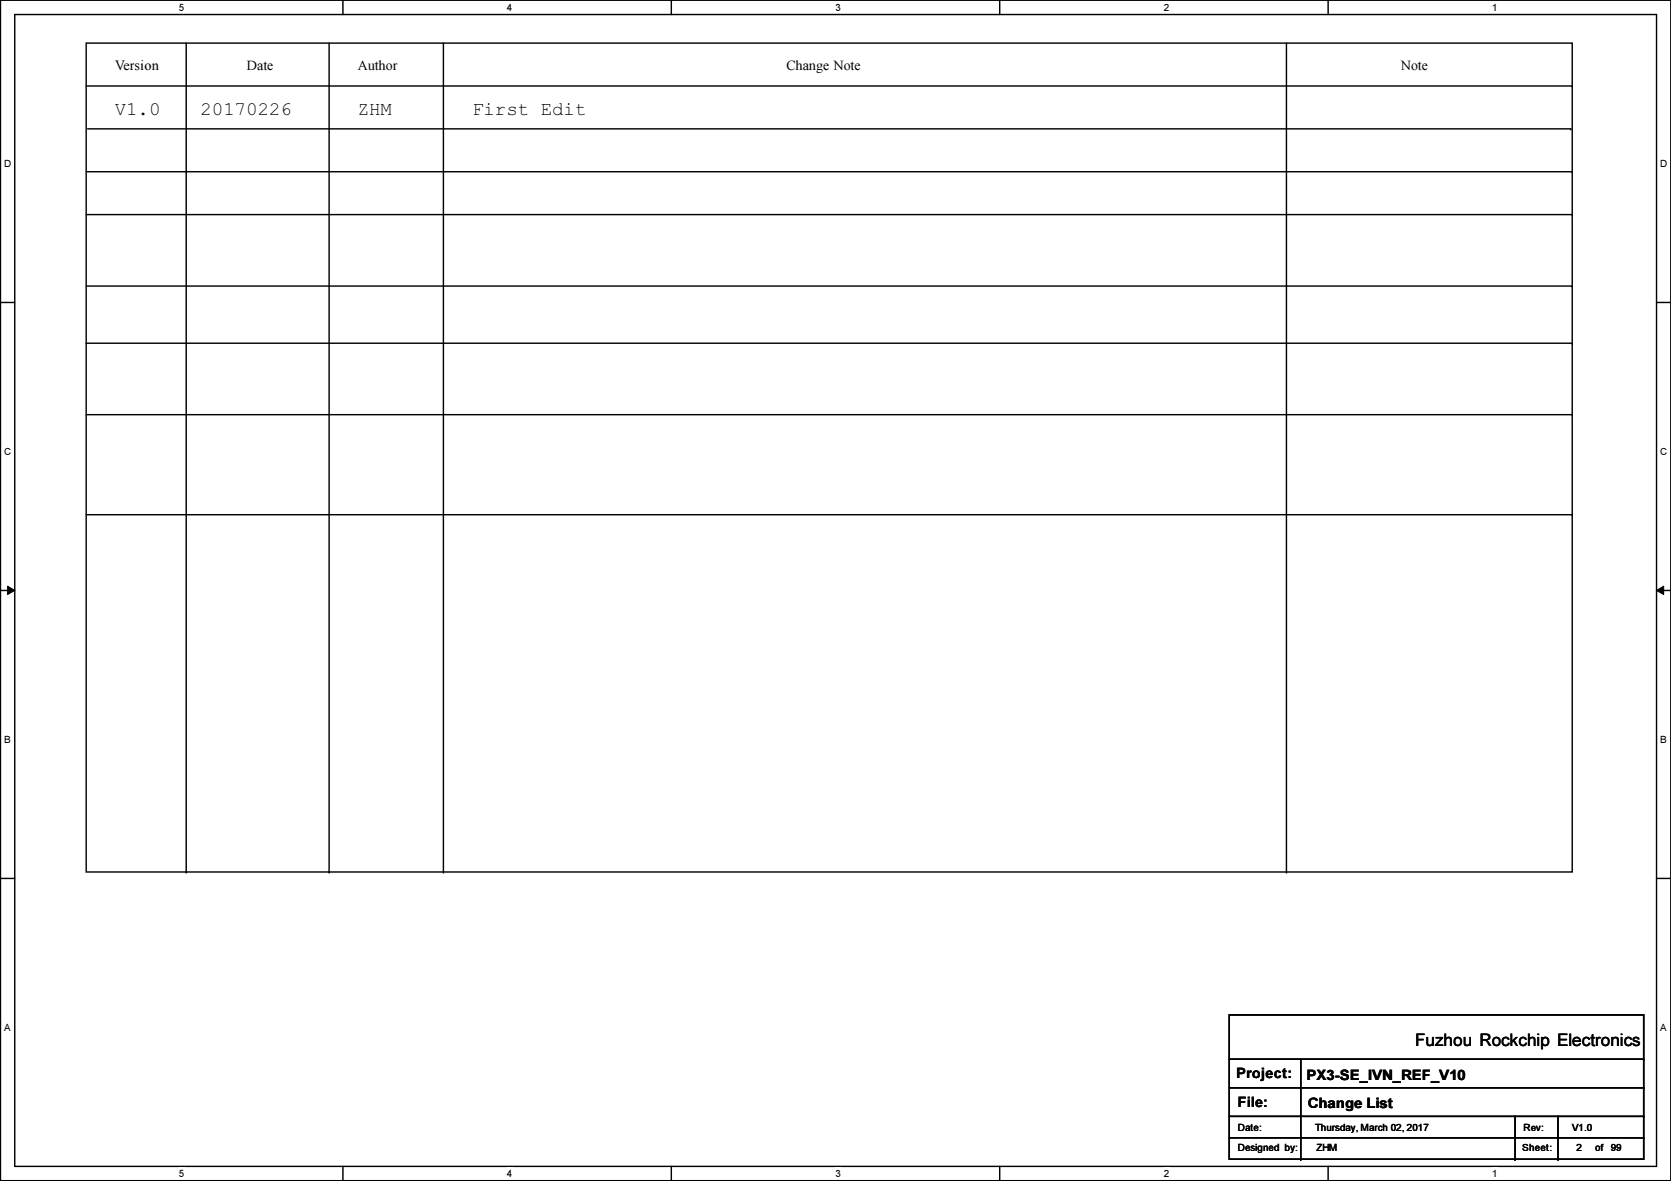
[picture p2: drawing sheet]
<svg xmlns="http://www.w3.org/2000/svg" width="297mm" height="210mm" viewBox="0 0 297 210" stroke-linecap="round" stroke-linejoin="round" font-family="sans-serif">
<defs><g id="words">
<g font-size="3.4">
<text x="20.4" y="20.5">V1.0</text>
<text x="35.6" y="20.5">20170226</text>
<text x="63.6" y="20.5">ZHM</text>
<text x="83.9" y="20.5">First Edit</text>
</g>
<text font-size="3" x="251.5" y="185.9">Fuzhou Rockchip Electronics</text>
<g font-size="2.5">
<text x="20.4" y="12.5">Version</text>
<text x="43.9" y="12.4">Date</text>
<text x="63.6" y="12.4">Author</text>
<text x="139.8" y="12.4">Change Note</text>
<text x="249" y="12.4">Note</text>
<text x="219.8" y="191.6">Project:</text>
<text x="232.2" y="191.9">PX3-SE_IVN_REF_V10</text>
<text x="220" y="196.7">File:</text>
<text x="232.5" y="197">Change List</text>
</g>
<g font-size="1.8">
<text x="31.8" y="1.9">5</text>
<text x="90.1" y="1.9">4</text>
<text x="148.5" y="1.9">3</text>
<text x="206.9" y="1.9">2</text>
<text x="265.3" y="1.9">1</text>
<text x=".7" y="29.8">D</text>
<text x="295.1" y="29.8">D</text>
<text x=".7" y="80.9">C</text>
<text x="295.1" y="80.9">C</text>
<text x=".7" y="132.1">B</text>
<text x="295.1" y="132.1">B</text>
<text x=".7" y="183.3">A</text>
<text x="295.1" y="183.3">A</text>
<text x="220" y="201">Date:</text>
<text x="233.8" y="201">Thursday, March 02, 2017</text>
<text x="279.5" y="201">V1.0</text>
<text x="31.8" y="209.2">5</text>
<text x="90.1" y="209.2">4</text>
<text x="148.5" y="209.2">3</text>
<text x="206.9" y="209.2">2</text>
<text x="220" y="204.6">Designed by:</text>
<text x="234" y="204.6">ZHM</text>
<text x="265.3" y="209.2">1</text>
<text x="270.6" y="204.6">Sheet:</text>
<text x="280.2" y="204.6">2</text>
<text x="283.5" y="204.6">of 99</text>
</g>
<text font-size="1.7" x="270.8" y="201">Rev:</text>
</g></defs>
<path d="M.1 0h296.9v209.8h-296.9zM2.6 2.6h291.9v204.7h-291.9z" fill="none" stroke="#000" stroke-width=".25"/>
<g fill="#fff">
<path d="M31.8 .3h1v2h-1z"/>
<path d="M31.8 207.6h1v1.9h-1z"/>
</g>
<path d="M61 0v2.6M61 207.3v2.5" fill="none" stroke="#000" stroke-width=".25"/>
<g fill="#fff">
<path d="M90.1 .3h1v2h-1z"/>
<path d="M90.1 207.6h1v1.9h-1z"/>
</g>
<path d="M119.3 0v2.6M119.3 207.3v2.5" fill="none" stroke="#000" stroke-width=".25"/>
<g fill="#fff">
<path d="M148.5 .3h1v2h-1z"/>
<path d="M148.5 207.6h1v1.9h-1z"/>
</g>
<path d="M177.7 0v2.6M177.7 207.3v2.5" fill="none" stroke="#000" stroke-width=".25"/>
<g fill="#fff">
<path d="M206.9 .3h1v2h-1z"/>
<path d="M206.9 207.6h1v1.9h-1z"/>
</g>
<path d="M236.1 0v2.6M236.1 207.3v2.5" fill="none" stroke="#000" stroke-width=".25"/>
<g fill="#fff">
<path d="M265.3 .3h.9v2h-.9z"/>
<path d="M265.3 207.6h.9v1.9h-.9z"/>
<path d="M.7 28.2h1.3v1.9h-1.3z"/>
<path d="M295.1 28.2h1.3v1.9h-1.3z"/>
<path d="M.7 79.3h1.3v2h-1.3z"/>
<path d="M295.1 79.3h1.3v2h-1.3z"/>
</g>
<path d="M.1 53.8h2.5M294.5 53.8h2.5" fill="none" stroke="#000" stroke-width=".25"/>
<g fill="#fff">
<path d="M.7 130.5h1.2v2h-1.2z"/>
<path d="M295.1 130.5h1.2v2h-1.2z"/>
</g>
<path d="M.1 104.9h2.5M294.5 104.9h2.5" fill="none" stroke="#000" stroke-width=".25"/>
<path d="M1.4 104.2l1.2 .7-1.2 .8zM294.5 104.9l1.2-.7v1.5z" fill="#000"/>
<path d="M1.4 104.2l1.2 .7-1.2 .8zM294.5 104.9l1.2-.7v1.5z" fill="none" stroke="#000" stroke-width=".18"/>
<g fill="#fff">
<path d="M.7 181.7h1.2v2h-1.2z"/>
<path d="M295.1 181.7h1.2v2h-1.2z"/>
</g>
<g fill="none" stroke="#000" stroke-width=".25">
<path d="M15.3 7.7h264.2v147.3h-264.2zM15.3 15.3h264.2M33.1 7.7v147.3M58.5 7.7v147.3M78.8 7.7v147.3M228.7 7.7v147.3M279.5 15.3h.1M15.3 30.5h264.2M15.3 38.1h264.2M15.6 22.9h263.6M279.2 22.9h.1M279.5 30.5h.1"/>
<path d="M279.5 38.1h.1M15.3 50.8h264.2M279.5 50.8h.1M15.3 61h264.2M15.3 73.7h264.2M279.5 61h.1M279.5 73.7h.1M15.3 91.5h264.2M279.5 91.5h.1M.1 156.1h2.5M33.1 155h.1M58.5 155h.1"/>
<path d="M78.8 155h.1M228.7 155h.1M294.5 156.1h2.5M218.5 180.4h73.7v25.6h-73.7zM218.5 188.3h73.7M218.5 193.3h73.7M218.5 198.4h73.7M231.2 188.3v17.7M269.3 198.4v7.6M276.9 198.4v7.6M292.2 188.3h.1M292.2 193.3h.1"/>
<path d="M292.2 198.4h.1M218.5 202.2h73.7M231.2 206h.1M269.3 206h.1M276.9 206h.1M292.2 202.2h.1"/>
</g>
<use href="#words"/>
</svg>
